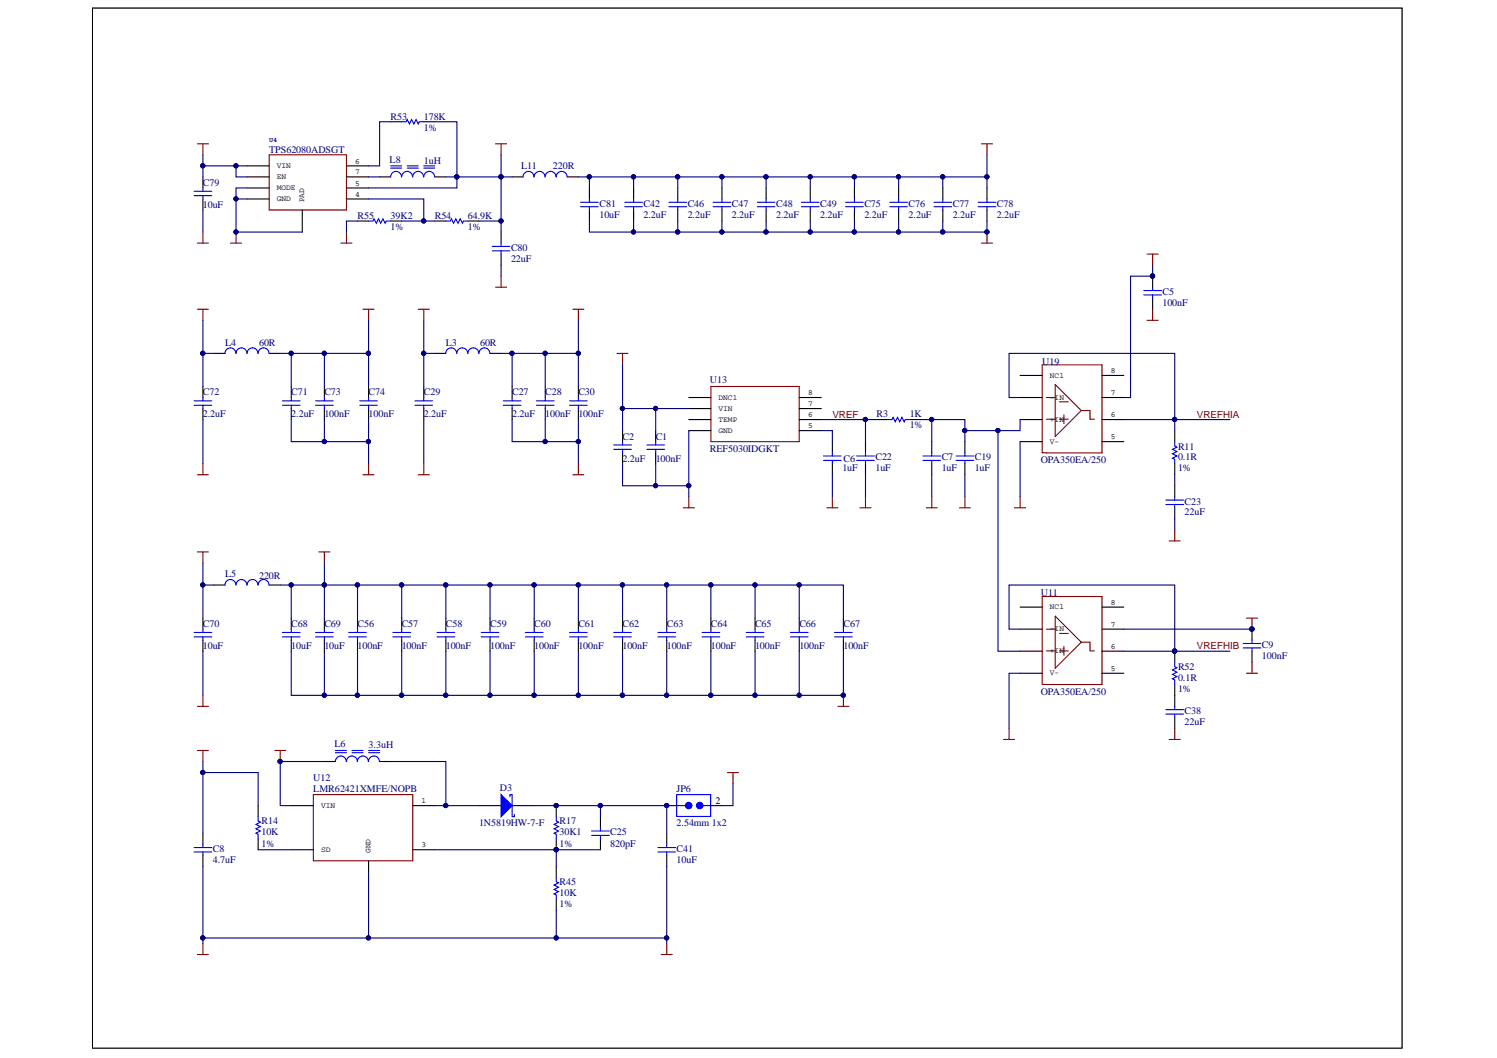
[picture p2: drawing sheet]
<svg xmlns="http://www.w3.org/2000/svg" width="297mm" height="210mm" viewBox="0 0 297 210" stroke-linecap="round" stroke-linejoin="round" font-family="sans-serif">
<defs><g id="words">
<g font-size="2" fill="#000080">
<text x="77.5" y="23.7">R53</text>
<text x="84.1" y="23.7">178K</text>
<text x="84.1" y="25.9">1%</text>
<text x="53.4" y="30.3">TPS62080ADSGT</text>
<text x="77.3" y="32.3">L8</text>
<text x="84.1" y="32.5">1uH</text>
<text x="103.4" y="33.6">L11</text>
<text x="109.7" y="33.6">220R</text>
<text x="40.3" y="41.2">10uF</text>
<text x="40.3" y="36.9">C79</text>
<text x="118.9" y="41">C81</text>
<text x="127.7" y="41">C42</text>
<text x="136.5" y="41">C46</text>
<text x="145.2" y="41">C47</text>
<text x="154" y="41">C48</text>
<text x="162.8" y="41">C49</text>
<text x="171.5" y="41">C75</text>
<text x="180.3" y="41">C76</text>
<text x="189.1" y="41">C77</text>
<text x="197.8" y="41">C78</text>
<text x="71" y="43.4">R55</text>
<text x="77.5" y="43.4">39K2</text>
<text x="77.5" y="45.6">1%</text>
<text x="86.3" y="43.4">R54</text>
<text x="92.9" y="43.4">64.9K</text>
<text x="92.9" y="45.6">1%</text>
<text x="118.9" y="43.2">10uF</text>
<text x="127.7" y="43.2">2.2uF</text>
<text x="136.5" y="43.2">2.2uF</text>
<text x="145.2" y="43.2">2.2uF</text>
<text x="154" y="43.2">2.2uF</text>
<text x="162.8" y="43.2">2.2uF</text>
<text x="171.5" y="43.2">2.2uF</text>
<text x="180.3" y="43.2">2.2uF</text>
<text x="189.1" y="43.2">2.2uF</text>
<text x="197.8" y="43.2">2.2uF</text>
<text x="101.4" y="52">22uF</text>
<text x="101.4" y="49.8">C80</text>
<text x="230.7" y="58.5">C5</text>
<text x="230.7" y="60.7">100nF</text>
<text x="44.7" y="68.6">L4</text>
<text x="51.4" y="68.6">60R</text>
<text x="88.5" y="68.6">L3</text>
<text x="95.3" y="68.6">60R</text>
<text x="140.8" y="76">U13</text>
<text x="206.8" y="72.3">U19</text>
<text x="40.3" y="82.8">2.2uF</text>
<text x="40.3" y="78.5">C72</text>
<text x="57.8" y="82.8">2.2uF</text>
<text x="57.8" y="78.5">C71</text>
<text x="64.4" y="82.8">100nF</text>
<text x="64.4" y="78.5">C73</text>
<text x="73.2" y="82.8">100nF</text>
<text x="73.2" y="78.5">C74</text>
<text x="84.1" y="82.8">2.2uF</text>
<text x="84.1" y="78.5">C29</text>
<text x="101.6" y="82.8">2.2uF</text>
<text x="101.6" y="78.5">C27</text>
<text x="108.2" y="82.8">100nF</text>
<text x="108.2" y="78.5">C28</text>
<text x="114.8" y="82.8">100nF</text>
<text x="114.8" y="78.5">C30</text>
<text x="173.9" y="82.8">R3</text>
<text x="180.5" y="82.8">1K</text>
<text x="123.5" y="87.2">C2</text>
<text x="130.1" y="87.2">C1</text>
<text x="140.8" y="89.6">REF5030IDGKT</text>
<text x="180.5" y="85">1%</text>
<text x="233.7" y="89.2">R11</text>
<text x="123.5" y="91.6">2.2uF</text>
<text x="130.1" y="91.6">100nF</text>
<text x="167.1" y="93.5">1uF</text>
<text x="167.4" y="91.6">C6</text>
<text x="173.7" y="93.5">1uF</text>
<text x="173.7" y="91.3">C22</text>
<text x="186.9" y="93.5">1uF</text>
<text x="186.9" y="91.3">C7</text>
<text x="193.4" y="93.5">1uF</text>
<text x="193.4" y="91.3">C19</text>
<text x="206.6" y="91.8">OPA350EA/250</text>
<text x="233.7" y="91.3">0.1R</text>
<text x="233.7" y="93.5">1%</text>
<text x="235.1" y="100.1">C23</text>
<text x="235.1" y="102.3">22uF</text>
<text x="44.7" y="114.6">L5</text>
<text x="51.4" y="114.8">220R</text>
<text x="206.6" y="118.3">U11</text>
<text x="40.3" y="124.4">C70</text>
<text x="57.8" y="124.4">C68</text>
<text x="64.4" y="124.4">C69</text>
<text x="71" y="124.4">C56</text>
<text x="79.7" y="124.4">C57</text>
<text x="88.5" y="124.4">C58</text>
<text x="97.3" y="124.4">C59</text>
<text x="106" y="124.4">C60</text>
<text x="114.8" y="124.4">C61</text>
<text x="123.5" y="124.4">C62</text>
<text x="132.3" y="124.4">C63</text>
<text x="141.1" y="124.4">C64</text>
<text x="149.8" y="124.4">C65</text>
<text x="158.6" y="124.4">C66</text>
<text x="167.4" y="124.4">C67</text>
<text x="40.3" y="128.8">10uF</text>
<text x="57.8" y="128.8">10uF</text>
<text x="64.4" y="128.8">10uF</text>
<text x="71" y="128.8">100nF</text>
<text x="79.7" y="128.8">100nF</text>
<text x="88.5" y="128.8">100nF</text>
<text x="97.3" y="128.8">100nF</text>
<text x="106" y="128.8">100nF</text>
<text x="114.8" y="128.8">100nF</text>
<text x="123.5" y="128.8">100nF</text>
<text x="132.3" y="128.8">100nF</text>
<text x="141.1" y="128.8">100nF</text>
<text x="149.8" y="128.8">100nF</text>
<text x="158.6" y="128.8">100nF</text>
<text x="167.4" y="128.8">100nF</text>
<text x="250.4" y="130.7">100nF</text>
<text x="250.4" y="128.5">C9</text>
<text x="206.6" y="137.8">OPA350EA/250</text>
<text x="233.7" y="135.1">0.1R</text>
<text x="233.7" y="137.3">1%</text>
<text x="233.7" y="132.9">R52</text>
<text x="235.1" y="143.9">22uF</text>
<text x="235.1" y="141.7">C38</text>
<text x="66.3" y="148.3">L6</text>
<text x="73.2" y="148.5">3.3uH</text>
<text x="62.2" y="155">U12</text>
<text x="62.2" y="157.2">LMR62421XMFE/NOPB</text>
<text x="99.2" y="157">D3</text>
<text x="134.3" y="157.2">JP6</text>
<text x="51.9" y="165.7">10K</text>
<text x="51.9" y="167.9">1%</text>
<text x="51.9" y="163.6">R14</text>
<text x="95.1" y="163.8">1N5819HW-7-F</text>
<text x="111" y="165.7">30K1</text>
<text x="111" y="167.9">1%</text>
<text x="111" y="163.6">R17</text>
<text x="121.1" y="167.9">820pF</text>
<text x="121.1" y="165.7">C25</text>
<text x="134.3" y="163.8">2.54mm 1x2</text>
<text x="42.2" y="171.2">4.7uF</text>
<text x="42.2" y="169">C8</text>
<text x="134.3" y="171.2">10uF</text>
<text x="134.3" y="169">C41</text>
<text x="111" y="177.8">10K</text>
<text x="111" y="180">1%</text>
<text x="111" y="175.6">R45</text>
</g>
<text font-size="2" x="141.9" y="159.4">2</text>
<g font-size="1.9" fill="#800000">
<text x="165.2" y="82.8">VREF</text>
<text x="237.5" y="82.8">VREFHIA</text>
<text x="237.5" y="128.8">VREFHIB</text>
</g>
<g font-size="1.6">
<text x="54.9" y="35.5">EN</text>
<text x="54.9" y="33.3">VIN</text>
<text x="70.5" y="32.5">6</text>
<text x="70.5" y="34.6">7</text>
<text x="54.9" y="39.9">GND</text>
<text x="54.9" y="37.7">MODE</text>
<text x="60.4" y="40.1" transform="rotate(-90 60.4 40.1)">PAD</text>
<text x="70.5" y="39">4</text>
<text x="70.5" y="36.8">5</text>
<text x="208.3" y="74.9">NC1</text>
<text x="220.4" y="74">8</text>
<text x="142.6" y="79.3">DNC1</text>
<text x="142.6" y="83.6">TEMP</text>
<text x="142.6" y="81.5">VIN</text>
<text x="160.3" y="78.4">8</text>
<text x="160.3" y="80.6">7</text>
<text x="160.3" y="82.8">6</text>
<text x="208.3" y="83.6">+IN</text>
<text x="208.3" y="79.3">-IN</text>
<text x="220.4" y="82.8">6</text>
<text x="220.4" y="78.4">7</text>
<text x="142.6" y="85.8">GND</text>
<text x="160.3" y="85">5</text>
<text x="208.3" y="88">V-</text>
<text x="220.4" y="87.2">5</text>
<text x="220.4" y="120">8</text>
<text x="208.3" y="125.2">-IN</text>
<text x="208.3" y="120.9">NC1</text>
<text x="220.4" y="124.4">7</text>
<text x="208.3" y="129.6">+IN</text>
<text x="220.4" y="128.8">6</text>
<text x="208.3" y="134">V-</text>
<text x="220.4" y="133.1">5</text>
<text x="63.7" y="160.3">VIN</text>
<text x="83.6" y="159.4">1</text>
<text x="63.7" y="169">SD</text>
<text x="73.5" y="169.3" transform="rotate(-90 73.5 169.3)">GND</text>
<text x="83.6" y="168.1">3</text>
</g>
<text font-size="1.4" fill="#000080" x="53.4" y="28.1">U4</text>
</g></defs>
<path d="M18.4 1.6h259.8v206.3h-259.8z" fill="#fff" stroke="#000" stroke-width=".2"/>
<g fill="none" stroke="#000" stroke-width=".22">
<path d="M40.3 35.1v2.2M40.3 39.5v2.2M75.3 35.1h2.2M77.5 24.2h2.2M84.1 24.2h2.2M86.3 35.1h2.2M101.6 35.1h2.2M112.6 35.1h2.2M117 37.3v2.2M125.7 37.3v2.2M134.5 37.3v2.2M143.2 37.3v2.2"/>
<path d="M152 37.3v2.2M160.8 37.3v2.2M169.5 37.3v2.2M178.3 37.3v2.2M187.1 37.3v2.2M195.8 37.3v2.2M70.9 43.9h2.2M77.5 43.9h2.2M86.3 43.9h2.2M92.9 43.9h2.1M99.4 46v2.2M99.4 50.4v2.2"/>
<path d="M117 41.7v2.2M125.7 41.7v2.2M134.5 41.7v2.2M143.2 41.7v2.2M152 41.7v2.2M160.8 41.7v2.2M169.5 41.7v2.2M178.3 41.7v2.2M187.1 41.7v2.2M195.8 41.7v2.2M228.7 54.8v2.2M228.7 59.2v2.2"/>
<path d="M40.3 76.7v2.2M42.5 70.1h2.1M53.4 70.1h2.2M57.8 76.7v2.2M64.4 76.7v2.2M73.1 76.7v2.2M84.1 76.7v2.2M86.3 70.1h2.2M97.2 70.1h2.2M101.6 76.7v2.2M108.2 76.7v2.2M114.8 76.7v2.2"/>
<path d="M136.7 78.9h4.4M158.6 78.9h4.4M202.4 78.9h4.4M202.4 74.5h4.4M218.6 78.9h4.4M218.6 74.5h4.4M40.3 81.1v2.1M57.8 81.1v2.1M64.4 81.1v2.1M73.1 81.1v2.1M84.1 81.1v2.1M101.6 81.1v2.1"/>
<path d="M108.2 81.1v2.1M114.8 81.1v2.1M123.5 85.4v2.2M123.5 89.8v2.2M130.1 85.4v2.2M130.1 89.8v2.2M136.7 83.2h4.4M136.7 85.4h4.4M136.7 81.1h4.4M158.6 83.2h4.4M158.6 85.4h4.4M158.6 81.1h4.4"/>
<path d="M165.2 87.6v2.2M165.2 92v2.2M171.7 87.6v2.2M171.7 92v2.2M173.9 83.2h2.2M180.5 83.2h2.2M184.9 87.6v2.2M184.9 92v2.2M191.5 87.6v2.2M191.5 92v2.2M202.4 83.2h4.4M202.4 87.6h4.4"/>
<path d="M218.6 83.2h4.4M218.6 87.6h4.4M233.1 85.4v2.2M233.1 92v2.2M42.5 116.1h2.1M53.4 116.1h2.2M40.3 122.6v2.2M40.3 127v2.2M57.8 122.6v2.2M57.8 127v2.2M64.4 122.6v2.2M64.4 127v2.2"/>
<path d="M70.9 122.6v2.2M70.9 127v2.2M79.7 122.6v2.2M79.7 127v2.2M88.5 122.6v2.2M88.5 127v2.2M97.2 122.6v2.2M97.2 127v2.2M106 122.6v2.2M106 127v2.2M114.8 122.6v2.2M114.8 127v2.2"/>
<path d="M123.5 122.6v2.2M123.5 127v2.2M132.3 122.6v2.2M132.3 127v2.2M141.1 122.6v2.2M141.1 127v2.2M149.8 122.6v2.2M149.8 127v2.2M158.6 122.6v2.2M158.6 127v2.2M167.4 122.6v2.2M167.4 127v2.2"/>
<path d="M202.4 129.2h4.4M202.4 124.8h4.4M202.4 120.4h4.4M202.4 133.6h4.4M218.6 129.2h4.4M218.6 124.8h4.4M218.6 120.4h4.4M218.6 133.6h4.4M233.1 129.2v2.2M233.1 135.8v2.2M248.4 124.8v2.2M248.4 129.2v2.2"/>
<path d="M51.2 159.8v2.2M57.8 159.8h4.4M64.4 151.1h2.2M75.3 151.1h2.2M81.9 159.8h4.4M95 159.8h4.4M101.6 159.8h4.4M110.4 159.8v2.2M132.3 159.8h2.2M141.1 159.8h2.1M40.3 165.3v2.2M40.3 169.7v2.2"/>
<path d="M51.2 166.4v2.2M57.8 168.6h4.4M73.1 170.8v2.2M81.9 168.6h4.4M110.4 166.4v2.2M110.4 171.9v2.2M110.4 178.4v2.2M119.1 162v2.2M119.1 166.4v2.2M132.3 165.3v2.2M132.3 169.7v2.2"/>
</g>
<g fill="none" stroke="#00f" stroke-width=".22">
<path d="M38.5 37.9h3.5M38.5 38.8h3.5M40.3 37.3v.6M40.3 38.8v.7M77.5 32.9h2.2M77.5 33.3h2.2M79.7 35.1a1.07 1.07 0 0 0-1.1-1.1 1.07 1.07 0 0 0-1.1 1.1M79.7 24.2h.9l.2-.5 .4 .9 .5-.9 .4 .9 .5-.9 .4 .9 .2-.4h.9M80.8 32.9h2.2M80.8 33.3h2.2M81.9 35.1a1.07 1.07 0 0 0-1.1-1.1 1.07 1.07 0 0 0-1.1 1.1M84 35.1a1.07 1.07 0 0 0-1-1.1 1.07 1.07 0 0 0-1.1 1.1"/>
<path d="M84.1 32.9h2.2M84.1 33.3h2.2M86.2 35.1a1.07 1.07 0 0 0-1-1.1 1.07 1.07 0 0 0-1.1 1.1M108.1 35.1a1.1 1.1 0 0 0-1-1.1 1.1 1.1 0 0 0-1.1 1.1 1.08 1.08 0 0 0-1.1-1.1 1.08 1.08 0 0 0-1.1 1.1M110.3 35.1a1.08 1.08 0 0 0-1-1.1 1.08 1.08 0 0 0-1.1 1.1M112.5 35.1a1.08 1.08 0 0 0-1.1-1.1 1.08 1.08 0 0 0-1 1.1M117 39.5v.6M125.7 39.5v.6M134.5 39.5v.6M143.2 39.5v.6M152 39.5v.6M160.8 39.5v.6"/>
<path d="M169.5 39.5v.6M178.3 39.5v.6M187.1 39.5v.6M195.8 39.5v.6M73.1 43.9h.9l.2-.5 .5 .9 .4-.9 .4 .9 .5-.9 .4 .9 .2-.4h.9M88.5 43.9h.8l.3-.5 .4 .9 .4-.9 .5 .9 .4-.9 .5 .9 .2-.4h.9M97.7 48.9h3.5M97.7 49.8h3.5M99.4 48.2v.7M99.4 49.8v.6M115.2 40.1h3.5M115.2 41h3.5"/>
<path d="M117 41v.7M124 40.1h3.5M124 41h3.5M125.7 41v.7M132.7 40.1h3.5M132.7 41h3.5M134.5 41v.7M141.5 40.1h3.5M141.5 41h3.5M143.2 41v.7M150.3 40.1h3.5M150.3 41h3.5"/>
<path d="M152 41v.7M159 40.1h3.5M159 41h3.5M160.8 41v.7M167.8 40.1h3.5M167.8 41h3.5M169.5 41v.7M176.6 40.1h3.5M176.6 41h3.5M178.3 41v.7M185.3 40.1h3.5M185.3 41h3.5"/>
<path d="M187.1 41v.7M194.1 40.1h3.5M194.1 41h3.5M195.8 41v.7M227 57.6h3.5M227 58.5h3.5M228.7 57v.6M228.7 58.5v.7M38.5 79.5h3.5M40.3 78.9v.6M46.8 70.1a1.07 1.07 0 0 0-1.1-1.1 1.07 1.07 0 0 0-1.1 1.1M49 70.1a1.07 1.07 0 0 0-1.1-1.1 1.07 1.07 0 0 0-1.1 1.1"/>
<path d="M51.2 70.1a1.07 1.07 0 0 0-1.1-1.1 1.07 1.07 0 0 0-1.1 1.1M53.4 70.1a1.07 1.07 0 0 0-1.1-1.1 1.07 1.07 0 0 0-1.1 1.1M56 79.5h3.5M57.8 78.9v.6M62.6 79.5h3.5M64.4 78.9v.6M71.4 79.5h3.5M73.1 78.9v.6M82.3 79.5h3.5M84.1 78.9v.6M95 70.1a1.1 1.1 0 0 0-1.1-1.1 1.1 1.1 0 0 0-1.1 1.1 1.1 1.1 0 0 0-1.1-1.1 1.1 1.1 0 0 0-1.1 1.1 1.08 1.08 0 0 0-1.1-1.1 1.08 1.08 0 0 0-1.1 1.1M97.2 70.1a1.07 1.07 0 0 0-1.1-1.1 1.07 1.07 0 0 0-1.1 1.1"/>
<path d="M99.9 79.5h3.5M101.6 78.9v.6M106.4 79.5h3.5M108.2 78.9v.6M113 79.5h3.5M114.8 78.9v.6M38.5 80.4h3.5M40.3 80.4v.7M56 80.4h3.5M57.8 80.4v.7M62.6 80.4h3.5M64.4 80.4v.7"/>
<path d="M71.4 80.4h3.5M73.1 80.4v.7M82.3 80.4h3.5M84.1 80.4v.7M99.9 80.4h3.5M101.6 80.4v.7M106.4 80.4h3.5M108.2 80.4v.7M113 80.4h3.5M114.8 80.4v.7M121.8 88.3h3.5M121.8 89.2h3.5"/>
<path d="M123.5 87.6v.7M123.5 89.2v.6M128.3 88.3h3.6M128.3 89.2h3.6M130.1 87.6v.7M130.1 89.2v.6M163.4 90.5h3.5M163.4 91.3h3.5M165.2 89.8v.7M165.2 91.3v.7M170 90.5h3.5M170 91.3h3.5"/>
<path d="M171.7 89.8v.7M171.7 91.3v.7M176.1 83.2h.9l.2-.4 .5 .9 .4-.9 .4 .9 .5-.9 .4 .9 .2-.5h.9M183.1 90.5h3.5M183.1 91.3h3.5M184.9 89.8v.7M184.9 91.3v.7M189.7 90.5h3.5M189.7 91.3h3.5M191.5 89.8v.7M191.5 91.3v.7M233.1 87.6v.9l.4 .2-.9 .5 .9 .4-.9 .4 .9 .5-.9 .4 .5 .2v.9"/>
<path d="M46.8 116.1a1.07 1.07 0 0 0-1.1-1.1 1.07 1.07 0 0 0-1.1 1.1M49 116.1a1.07 1.07 0 0 0-1.1-1.1 1.07 1.07 0 0 0-1.1 1.1M51.2 116.1a1.07 1.07 0 0 0-1.1-1.1 1.07 1.07 0 0 0-1.1 1.1M53.4 116.1a1.07 1.07 0 0 0-1.1-1.1 1.07 1.07 0 0 0-1.1 1.1M38.5 125.5h3.5M38.5 126.4h3.5M40.3 124.8v.7M40.3 126.4v.6M56 125.5h3.5M56 126.4h3.5M57.8 124.8v.7M57.8 126.4v.6"/>
<path d="M62.6 125.5h3.5M62.6 126.4h3.5M64.4 124.8v.7M64.4 126.4v.6M69.2 125.5h3.5M69.2 126.4h3.5M70.9 124.8v.7M70.9 126.4v.6M78 125.5h3.5M78 126.4h3.5M79.7 124.8v.7M79.7 126.4v.6"/>
<path d="M86.7 125.5h3.5M86.7 126.4h3.5M88.5 124.8v.7M88.5 126.4v.6M95.5 125.5h3.5M95.5 126.4h3.5M97.2 124.8v.7M97.2 126.4v.6M104.2 125.5h3.6M104.2 126.4h3.6M106 124.8v.7M106 126.4v.6"/>
<path d="M113 125.5h3.5M113 126.4h3.5M114.8 124.8v.7M114.8 126.4v.6M121.8 125.5h3.5M121.8 126.4h3.5M123.5 124.8v.7M123.5 126.4v.6M130.5 125.5h3.5M130.5 126.4h3.5M132.3 124.8v.7M132.3 126.4v.6"/>
<path d="M139.3 125.5h3.5M139.3 126.4h3.5M141.1 124.8v.7M141.1 126.4v.6M148.1 125.5h3.5M148.1 126.4h3.5M149.8 124.8v.7M149.8 126.4v.6M156.8 125.5h3.5M156.8 126.4h3.5M158.6 124.8v.7M158.6 126.4v.6"/>
<path d="M165.6 125.5h3.5M165.6 126.4h3.5M167.4 124.8v.7M167.4 126.4v.6M233.1 131.4v.9l.4 .2-.9 .4 .9 .5-.9 .4 .9 .4-.9 .5 .5 .2v.9M246.7 127.7h3.5M246.7 128.5h3.5M248.4 127v.7M248.4 128.5v.7M66.6 148.9h2.1M66.6 149.3h2.1M68.7 151.1a1.07 1.07 0 0 0-1.1-1.1 1.07 1.07 0 0 0-1 1.1"/>
<path d="M69.8 148.9h2.2M69.8 149.3h2.2M70.9 151.1a1.07 1.07 0 0 0-1.1-1.1 1.07 1.07 0 0 0-1.1 1.1M73.1 151.1a1.08 1.08 0 0 0-1.1-1.1 1.08 1.08 0 0 0-1.1 1.1M73.1 148.9h2.2M73.1 149.3h2.2M75.3 151.1a1.08 1.08 0 0 0-1.1-1.1 1.08 1.08 0 0 0-1.1 1.1M134.3 157.6h6.7v4.4h-6.7zM134.5 159.8h1.5M139.5 159.8h1.6M38.5 169h3.5M38.5 168.2h3.5"/>
<path d="M40.3 167.5v.7M40.3 169v.7M51.2 162v.9l.5 .2-.9 .5 .9 .4-.9 .4 .9 .5-.9 .4 .4 .2v.9M110.4 162v.9l.4 .2-.9 .5 .9 .4-.9 .4 .9 .5-.9 .4 .5 .2v.9M110.4 174.1v.8l.4 .3-.9 .4 .9 .4-.9 .5 .9 .4-.9 .4 .5 .3v.8M117.4 164.9h3.5M117.4 165.7h3.5M119.1 164.2v.7M119.1 165.7v.7M130.5 169h3.5M130.5 168.2h3.5M132.3 167.5v.7"/>
<path d="M132.3 169v.7"/>
</g>
<g fill="#000080" stroke="#000080" stroke-width=".2">
<circle cx="228.7" cy="54.8" r=".42"/>
<circle cx="248.4" cy="124.8" r=".42"/>
<circle cx="233.1" cy="129.2" r=".42"/>
<circle cx="110.4" cy="168.6" r=".42"/>
<circle cx="110.4" cy="159.8" r=".42"/>
<circle cx="132.3" cy="159.8" r=".42"/>
<circle cx="195.8" cy="46" r=".42"/>
<circle cx="46.8" cy="46" r=".42"/>
<circle cx="55.6" cy="151.1" r=".42"/>
<circle cx="167.3" cy="137.9" r=".42"/>
</g>
<g fill="none" stroke="#800000" stroke-width=".22">
<path d="M39.2 28.5h2.2M40.3 28.5v2.2M98.3 28.5h2.2M99.4 28.5v2.2M194.7 28.5h2.2M195.8 28.5v2.2M39.2 48.2h2.2M40.3 46v2.2M45.7 48.2h2.2M46.8 46v2.2M67.7 48.2h2.1M68.7 46v2.2"/>
<path d="M98.3 57h2.2M99.4 54.8v2.2M194.7 48.2h2.2M195.8 46v2.2M227.6 50.4h2.2M228.7 50.4v2.2M39.2 61.4h2.2M40.3 61.4v2.1M72 61.4h2.2M73.1 61.4v2.1M83 61.4h2.2M84.1 61.4v2.1"/>
<path d="M113.7 61.4h2.2M114.8 61.4v2.1M122.4 70.1h2.2M123.5 70.1v2.2M141.1 76.7h17.5v10.9h-17.5zM206.8 72.4h11.9v17.5l-11.9-.1zM207.6 78.9h1.8M209.4 76.3l5.2 5.1-5.2 5.2zM210.2 79.7h1.8M227.6 63.5h2.2M228.7 61.4v2.1M39.2 94.2h2.2"/>
<path d="M40.3 92v2.2M72 94.2h2.2M73.1 92v2.2M83 94.2h2.2M84.1 92v2.2M113.7 94.2h2.2M114.8 92v2.2M136.7 98.6v2.1M165.2 98.6v2.1M171.7 98.6v2.1M184.9 98.6v2.1M191.5 98.6v2.1"/>
<path d="M202.4 98.6v2.1M207.6 83.2h1.8M210.2 83.2h1.8M211.1 82.3v1.7M214.6 81.4h1.7v1.8h.8M39.2 109.5h2.2M40.3 109.5v2.2M63.3 109.5h2.2M64.4 109.5v2.2M135.6 100.7h2.2M164.1 100.7h2.2M170.6 100.7h2.2"/>
<path d="M183.8 100.7h2.2M190.4 100.7h2.2M201.3 100.7h2.2M206.8 118.3h11.9v17.5h-11.9zM232 107.3h2.2M233.1 105.1v2.2M40.3 138v2.1M167.4 138v2.1M207.6 129.1h1.8M207.6 124.8h1.8M209.4 122.2l5.2 5.2-5.2 5.2zM210.2 125.7h1.8"/>
<path d="M210.2 129.1h1.8M211.1 128.3v1.7M214.6 127.4h1.7v1.7h.8M247.3 133.6h2.2M247.3 122.6h2.2M248.4 122.6v2.2M248.4 131.4v2.2M39.2 140.1h2.2M39.2 148.9h2.2M40.3 148.9v2.2M54.5 148.9h2.2M55.6 148.9v2.2"/>
<path d="M62.2 157.6h19.7v13.2h-19.7zM144.3 153.3h2.2M145.4 153.3v2.2M166.3 140.1h2.1M199.1 146.7h2.2M200.2 144.5v2.2M232 146.7h2.2M233.1 144.5v2.2M39.2 189.4h2.2M40.3 187.2v2.2M131.2 189.4h2.2M132.3 187.2v2.2"/>
</g>
<g fill="#00f" stroke="#00f" stroke-width=".22">
<circle cx="136.6" cy="159.8" r=".64"/>
<circle cx="138.8" cy="159.8" r=".64"/>
</g>
<path d="M99.4 157.6l2.2 2.2-2.2 2.2z" fill="#00f"/>
<path d="M231.3 99.2h3.5M233.1 98.6v.6M231.3 100.1h3.5M233.1 100.1v.6M99.4 157.6l2.2 2.2-2.2 2.2zM101.2 158.1v-.5h.4v4.4h.5v-.4M231.3 140.8h3.5M231.3 141.7h3.5M233.1 140.1v.7M233.1 141.7v.6" fill="none" stroke="#00f" stroke-width=".22"/>
<path d="M53.4 30.7h15.3v11h-15.3z" fill="none" stroke="#800000" stroke-width=".22"/>
<g fill="none" stroke="#000" stroke-width=".22">
<path d="M49 35.1h4.4M49 39.5h4.4M49 37.3h4.4M49 32.9h4.4M68.7 35.1h4.4M68.7 39.5h4.4M68.7 37.3h4.4M68.7 32.9h4.4M60 41.7v4.3M233.1 96.4v2.2M233.1 100.7v2.2M233.1 138v2.1"/>
<path d="M233.1 142.3v2.2"/>
</g>
<g fill="none" stroke="#000080" stroke-width=".22">
<path d="M40.3 30.7v2.2h8.7M40.3 32.9v2.2M46.8 32.9v2.2h2.2M46.8 39.5h2.2M49 37.3h-2.2v8.7h13.2M73.1 39.5h11v4.4M73.1 35.1h2.2M77.5 24.2h-2.2v8.7h-2.2M86.3 24.2h4.4v10.9h8.7v10.9M88.5 35.1h2.2v2.2h-17.6M99.4 30.7v4.4h2.2M117 35.1v2.2"/>
<path d="M125.7 35.1v2.2M134.5 35.1v2.2M143.2 35.1v2.2M152 35.1v2.2M160.8 35.1v2.2M169.5 35.1v2.2M178.3 35.1v2.2M187.1 35.1v2.2M195.8 30.7v4.4h-81M195.8 35.1v2.2M40.3 41.7v4.3M70.9 43.9h-2.2v2.1"/>
<path d="M79.7 43.9h6.6M95 43.9h4.4M99.4 52.6v2.2M117 43.9v2.1h78.8v-2.1M125.7 43.9v2.1M134.5 43.9v2.1M143.2 43.9v2.1M152 43.9v2.1M160.8 43.9v2.1M169.5 43.9v2.1M178.3 43.9v2.1M187.1 43.9v2.1"/>
<path d="M228.7 52.6v2.2h-4.4v24.1h-1.3M40.3 63.5v13.2M40.3 70.1h2.2M57.8 70.1v6.6M64.4 70.1v6.6M73.1 63.5v6.6h-17.5M73.1 70.1v6.6M84.1 63.5v13.2M84.1 70.1h2.2M99.4 70.1h15.4v6.6M101.6 70.1v6.6M108.2 70.1v6.6"/>
<path d="M114.8 63.5v6.6M123.5 72.3v13.1M202.4 78.9h-2.2v-8.8h32.9v13.1h-10.1M40.3 83.2v8.8M57.8 83.2v4.4h15.3M64.4 83.2v4.4M73.1 83.2v8.8M84.1 83.2v8.8M101.6 83.2v4.4h13.2M108.2 83.2v4.4M114.8 83.2v8.8M123.5 81.1h13.2"/>
<path d="M123.5 92v4.4h13.2M130.1 81.1v4.3M130.1 92v4.4M136.7 85.4v13.2M163 85.4h2.2v2.2M163 83.2h10.9M165.2 94.2v4.4M171.7 83.2v4.4M171.7 94.2v4.4M182.7 83.2h8.8v4.4M184.9 83.2v4.4M184.9 94.2v4.4"/>
<path d="M191.5 94.2v4.4M198 85.4v43.8h4.4M202.4 83.2v2.2h-10.9M202.4 87.6v11M233.1 94.2v2.2M244 83.2h-10.9v2.2M40.3 111.7v10.9M40.3 116.1h2.2M57.8 116.1v6.5M64.4 111.7v4.4h-8.8M70.9 116.1v6.5M79.7 116.1v6.5"/>
<path d="M88.5 116.1v6.5M97.2 116.1v6.5M106 116.1v6.5M114.8 116.1v6.5M123.5 116.1v6.5M132.3 116.1v6.5M141.1 116.1v6.5M149.8 116.1v6.5M158.6 116.1v6.5M233.1 102.9v2.2M40.3 129.2v8.8M57.8 129.2v8.8h109.6v-8.8"/>
<path d="M64.4 122.6v-6.5h103v6.5M64.4 129.2v8.8M70.9 129.2v8.8M79.7 129.2v8.8M88.5 129.2v8.8M97.2 129.2v8.8M106 129.2v8.8M114.8 129.2v8.8M123.5 129.2v8.8M132.3 129.2v8.8M141.1 129.2v8.8M149.8 129.2v8.8"/>
<path d="M158.6 129.2v8.8M202.4 133.6h-2.2v10.9M202.4 124.8h-2.2v-8.7h32.9v13.1h-10.1M223 124.8h25.4M233.1 129.2h10.9M40.3 151.1v14.2M40.3 153.3h10.9v6.5M64.4 151.1h-8.8v8.7h2.2M77.5 151.1h11v8.7M86.3 159.8h8.7M106 159.8h13.1v2.2M119.1 159.8h13.2v5.5"/>
<path d="M145.4 155.5v4.3h-2.2M40.3 171.9v14.2h70.1M51.2 168.6h6.6M73.1 173v13.1M86.3 168.6h24.1M119.1 168.6h-8.7v3.3M132.3 171.9v15.3M40.3 186.1v1.1M110.4 180.6v5.5h21.9"/>
</g>
<g fill="#000080" stroke="#000080" stroke-width=".2">
<circle cx="40.2" cy="116" r=".42"/>
<circle cx="40.2" cy="32.9" r=".42"/>
<circle cx="46.8" cy="32.9" r=".42"/>
<circle cx="46.8" cy="39.5" r=".42"/>
<circle cx="99.4" cy="35.1" r=".42"/>
<circle cx="90.6" cy="35.1" r=".42"/>
<circle cx="99.4" cy="43.8" r=".42"/>
<circle cx="40.2" cy="70.1" r=".42"/>
<circle cx="57.8" cy="70.1" r=".42"/>
<circle cx="64.3" cy="70.1" r=".42"/>
<circle cx="73.1" cy="70.1" r=".42"/>
<circle cx="73.1" cy="87.6" r=".42"/>
<circle cx="64.3" cy="87.6" r=".42"/>
<circle cx="84.1" cy="70.1" r=".42"/>
<circle cx="101.6" cy="70.1" r=".42"/>
<circle cx="108.2" cy="70.1" r=".42"/>
<circle cx="114.7" cy="70.1" r=".42"/>
<circle cx="114.7" cy="87.6" r=".42"/>
<circle cx="108.2" cy="87.6" r=".42"/>
<circle cx="123.5" cy="81" r=".42"/>
<circle cx="130.1" cy="81" r=".42"/>
<circle cx="171.7" cy="83.2" r=".42"/>
<circle cx="184.9" cy="83.2" r=".42"/>
<circle cx="233.1" cy="83.2" r=".42"/>
<circle cx="228.7" cy="54.8" r=".42"/>
<circle cx="233.1" cy="129.2" r=".42"/>
<circle cx="57.8" cy="116" r=".42"/>
<circle cx="64.3" cy="116" r=".42"/>
<circle cx="70.9" cy="116" r=".42"/>
<circle cx="79.7" cy="116" r=".42"/>
<circle cx="88.4" cy="116" r=".42"/>
<circle cx="97.2" cy="116" r=".42"/>
<circle cx="106" cy="116" r=".42"/>
<circle cx="114.7" cy="116" r=".42"/>
<circle cx="123.5" cy="116" r=".42"/>
<circle cx="132.3" cy="116" r=".42"/>
<circle cx="141" cy="116" r=".42"/>
<circle cx="149.8" cy="116" r=".42"/>
<circle cx="158.6" cy="116" r=".42"/>
<circle cx="167.3" cy="137.9" r=".42"/>
<circle cx="158.6" cy="137.9" r=".42"/>
<circle cx="149.8" cy="137.9" r=".42"/>
<circle cx="141" cy="137.9" r=".42"/>
<circle cx="132.3" cy="137.9" r=".42"/>
<circle cx="123.5" cy="137.9" r=".42"/>
<circle cx="114.7" cy="137.9" r=".42"/>
<circle cx="106" cy="137.9" r=".42"/>
<circle cx="97.2" cy="137.9" r=".42"/>
<circle cx="88.4" cy="137.9" r=".42"/>
<circle cx="79.7" cy="137.9" r=".42"/>
<circle cx="70.9" cy="137.9" r=".42"/>
<circle cx="64.3" cy="137.9" r=".42"/>
<circle cx="55.6" cy="151.1" r=".42"/>
<circle cx="88.4" cy="159.8" r=".42"/>
<circle cx="132.3" cy="186.1" r=".42"/>
<circle cx="110.4" cy="168.6" r=".42"/>
<circle cx="110.4" cy="186.1" r=".42"/>
<circle cx="73.1" cy="186.1" r=".42"/>
<circle cx="40.2" cy="186.1" r=".42"/>
<circle cx="40.2" cy="153.2" r=".42"/>
<circle cx="119.1" cy="159.8" r=".42"/>
<circle cx="110.4" cy="159.8" r=".42"/>
<circle cx="132.3" cy="159.8" r=".42"/>
<circle cx="84.1" cy="43.8" r=".42"/>
<circle cx="116.9" cy="35.1" r=".42"/>
<circle cx="125.7" cy="35.1" r=".42"/>
<circle cx="134.5" cy="35.1" r=".42"/>
<circle cx="143.2" cy="35.1" r=".42"/>
<circle cx="152" cy="35.1" r=".42"/>
<circle cx="160.8" cy="35.1" r=".42"/>
<circle cx="169.5" cy="35.1" r=".42"/>
<circle cx="178.3" cy="35.1" r=".42"/>
<circle cx="187" cy="35.1" r=".42"/>
<circle cx="195.8" cy="35.1" r=".42"/>
<circle cx="195.8" cy="46" r=".42"/>
<circle cx="187" cy="46" r=".42"/>
<circle cx="178.3" cy="46" r=".42"/>
<circle cx="169.5" cy="46" r=".42"/>
<circle cx="160.8" cy="46" r=".42"/>
<circle cx="152" cy="46" r=".42"/>
<circle cx="143.2" cy="46" r=".42"/>
<circle cx="134.5" cy="46" r=".42"/>
<circle cx="125.7" cy="46" r=".42"/>
<circle cx="136.6" cy="96.4" r=".42"/>
<circle cx="130.1" cy="96.4" r=".42"/>
<circle cx="46.8" cy="46" r=".42"/>
<circle cx="191.4" cy="85.4" r=".42"/>
<circle cx="198" cy="85.4" r=".42"/>
<circle cx="248.4" cy="124.8" r=".42"/>
</g>
<use href="#words"/>
</svg>
